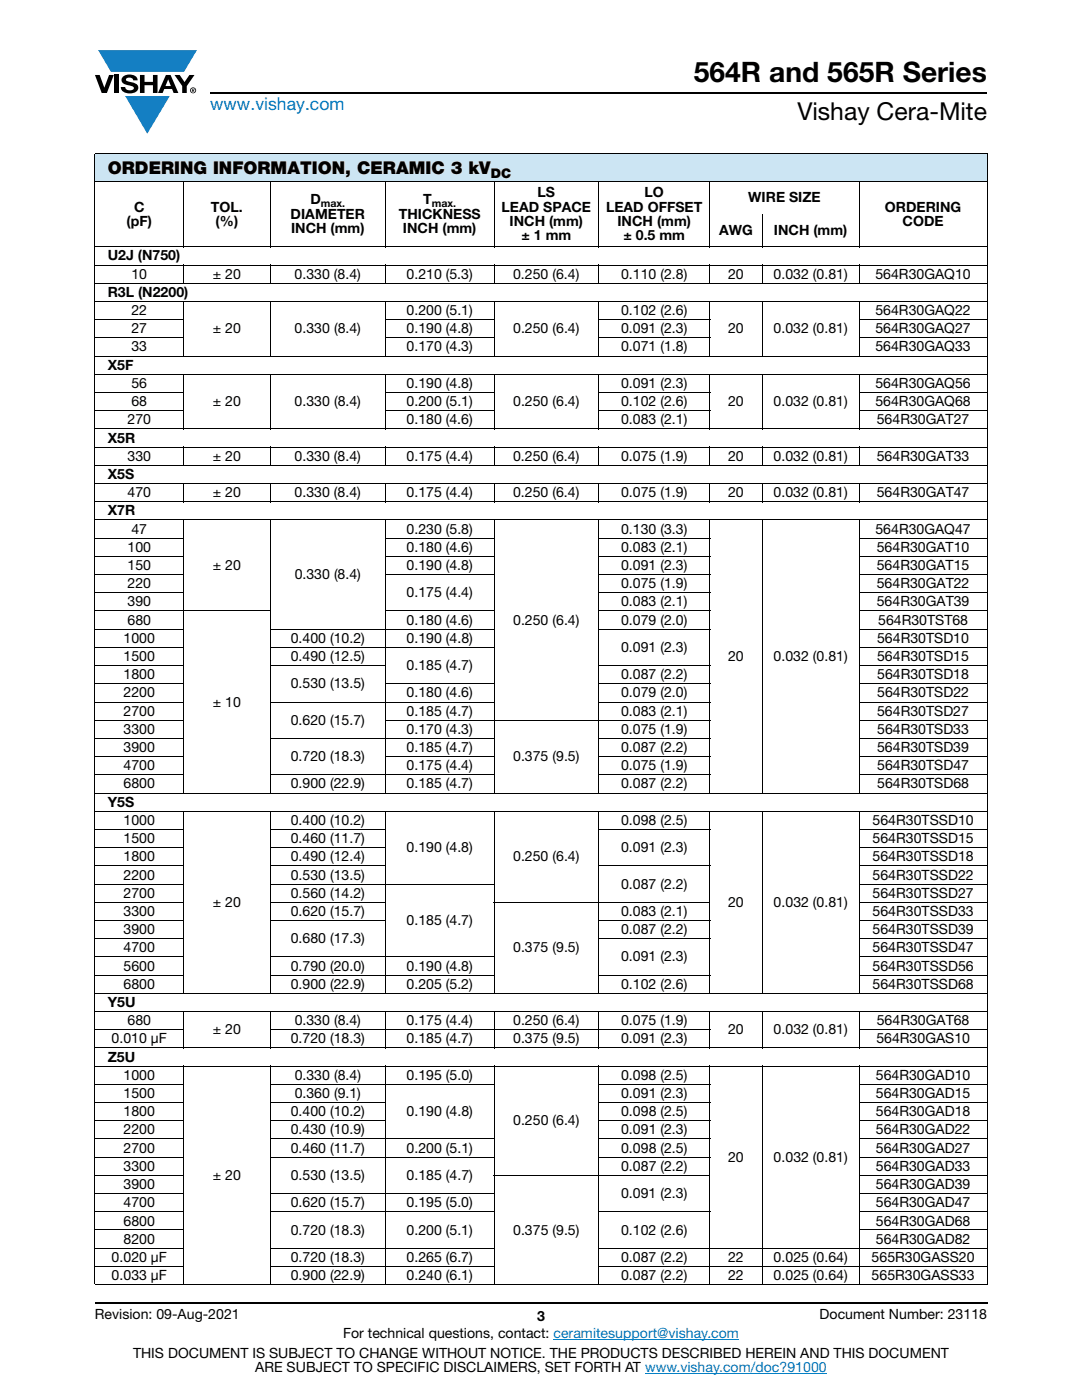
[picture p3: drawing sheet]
<svg xmlns="http://www.w3.org/2000/svg" width="216mm" height="279mm" viewBox="0 0 216 279" stroke-linecap="round" stroke-linejoin="round" font-family="sans-serif">
<defs><g id="words">
<text font-size="5.6" x="138.4" y="16.4">564R and 565R Series</text>
<text font-size="4.9" x="159.1" y="24">Vishay Cera-Mite</text>
<text font-size="3.5" fill="#007ec4" x="42" y="21.9">www.vishay.com</text>
<text font-size="3.5" x="21.5" y="34.8">ORDERING INFORMATION, CERAMIC 3 kV</text>
<g font-size="2.8">
<text x="62" y="40.8">D</text>
<text x="84.5" y="40.8">T</text>
<text x="107.3" y="39.4">LS</text>
<text x="128.6" y="39.4">LO</text>
<text x="149.3" y="40.4">WIRE SIZE</text>
<text x="25.3" y="45">(pF)</text>
<text x="26.8" y="42.2">C</text>
<text x="42.1" y="42.2">TOL.</text>
<text x="43" y="45">(%)</text>
<text x="58" y="43.6">DIAMETER</text>
<text x="58.1" y="46.5">INCH (mm)</text>
<text x="79.6" y="43.6">THICKNESS</text>
<text x="80.4" y="46.5">INCH (mm)</text>
<text x="100.1" y="42.2">LEAD SPACE</text>
<text x="101.7" y="45">INCH (mm)</text>
<text x="104.1" y="47.9">± 1 mm</text>
<text x="120.9" y="42.2">LEAD OFFSET</text>
<text x="123.2" y="45">INCH (mm)</text>
<text x="124.4" y="47.9">± 0.5 mm</text>
<text x="143.5" y="46.9">AWG</text>
<text x="154.4" y="46.9">INCH (mm)</text>
<text x="176.6" y="42.2">ORDERING</text>
<text x="180.1" y="45">CODE</text>
<text x="21.5" y="52">U2J (N750)</text>
<text x="21.5" y="59.2">R3L (N2200)</text>
<text x="26.2" y="55.6">10</text>
<text x="42.5" y="55.6">± 20</text>
<text x="58.8" y="55.6">0.330 (8.4)</text>
<text x="81.1" y="55.6">0.210 (5.3)</text>
<text x="102.4" y="55.6">0.250 (6.4)</text>
<text x="123.9" y="55.6">0.110 (2.8)</text>
<text x="145.3" y="55.6">20</text>
<text x="154.4" y="55.6">0.032 (0.81)</text>
<text x="174.7" y="55.6">564R30GAQ10</text>
<text x="26.2" y="62.9">22</text>
<text x="81.1" y="62.9">0.200 (5.1)</text>
<text x="123.9" y="62.9">0.102 (2.6)</text>
<text x="174.7" y="62.9">564R30GAQ22</text>
<text x="26.2" y="66.5">27</text>
<text x="26.2" y="70.1">33</text>
<text x="42.5" y="66.5">± 20</text>
<text x="58.8" y="66.5">0.330 (8.4)</text>
<text x="81.1" y="66.5">0.190 (4.8)</text>
<text x="81.1" y="70.1">0.170 (4.3)</text>
<text x="102.4" y="66.5">0.250 (6.4)</text>
<text x="123.9" y="66.5">0.091 (2.3)</text>
<text x="123.9" y="70.1">0.071 (1.8)</text>
<text x="145.3" y="66.5">20</text>
<text x="154.4" y="66.5">0.032 (0.81)</text>
<text x="174.7" y="66.5">564R30GAQ27</text>
<text x="174.7" y="70.1">564R30GAQ33</text>
<text x="21.5" y="73.8">X5F</text>
<text x="26.2" y="77.4">56</text>
<text x="81.1" y="77.4">0.190 (4.8)</text>
<text x="123.9" y="77.4">0.091 (2.3)</text>
<text x="174.7" y="77.4">564R30GAQ56</text>
<text x="26.2" y="81">68</text>
<text x="42.5" y="81">± 20</text>
<text x="58.8" y="81">0.330 (8.4)</text>
<text x="81.1" y="81">0.200 (5.1)</text>
<text x="102.4" y="81">0.250 (6.4)</text>
<text x="123.9" y="81">0.102 (2.6)</text>
<text x="145.3" y="81">20</text>
<text x="154.4" y="81">0.032 (0.81)</text>
<text x="174.7" y="81">564R30GAQ68</text>
<text x="21.5" y="88.3">X5R</text>
<text x="25.4" y="84.7">270</text>
<text x="81.1" y="84.7">0.180 (4.6)</text>
<text x="123.9" y="84.7">0.083 (2.1)</text>
<text x="174.9" y="84.7">564R30GAT27</text>
<text x="21.5" y="95.6">X5S</text>
<text x="25.4" y="91.9">330</text>
<text x="42.5" y="91.9">± 20</text>
<text x="58.8" y="91.9">0.330 (8.4)</text>
<text x="81.1" y="91.9">0.175 (4.4)</text>
<text x="102.4" y="91.9">0.250 (6.4)</text>
<text x="123.9" y="91.9">0.075 (1.9)</text>
<text x="145.3" y="91.9">20</text>
<text x="154.4" y="91.9">0.032 (0.81)</text>
<text x="174.9" y="91.9">564R30GAT33</text>
<text x="25.4" y="99.2">470</text>
<text x="42.5" y="99.2">± 20</text>
<text x="58.8" y="99.2">0.330 (8.4)</text>
<text x="81.1" y="99.2">0.175 (4.4)</text>
<text x="102.4" y="99.2">0.250 (6.4)</text>
<text x="123.9" y="99.2">0.075 (1.9)</text>
<text x="145.3" y="99.2">20</text>
<text x="154.4" y="99.2">0.032 (0.81)</text>
<text x="174.9" y="99.2">564R30GAT47</text>
<text x="21.5" y="102.8">X7R</text>
<text x="26.2" y="106.5">47</text>
<text x="81.1" y="106.5">0.230 (5.8)</text>
<text x="123.9" y="106.5">0.130 (3.3)</text>
<text x="174.7" y="106.5">564R30GAQ47</text>
<text x="25.4" y="110.1">100</text>
<text x="25.4" y="113.7">150</text>
<text x="42.5" y="113.7">± 20</text>
<text x="81.1" y="110.1">0.180 (4.6)</text>
<text x="81.1" y="113.7">0.190 (4.8)</text>
<text x="123.9" y="110.1">0.083 (2.1)</text>
<text x="123.9" y="113.7">0.091 (2.3)</text>
<text x="174.9" y="110.1">564R30GAT10</text>
<text x="174.9" y="113.7">564R30GAT15</text>
<text x="25.4" y="117.4">220</text>
<text x="58.8" y="115.6">0.330 (8.4)</text>
<text x="81.1" y="119.2">0.175 (4.4)</text>
<text x="123.9" y="117.4">0.075 (1.9)</text>
<text x="174.9" y="117.4">564R30GAT22</text>
<text x="25.4" y="121">390</text>
<text x="25.4" y="124.6">680</text>
<text x="81.1" y="124.6">0.180 (4.6)</text>
<text x="102.4" y="124.6">0.250 (6.4)</text>
<text x="123.9" y="124.6">0.079 (2.0)</text>
<text x="123.9" y="121">0.083 (2.1)</text>
<text x="174.9" y="121">564R30GAT39</text>
<text x="175.2" y="124.6">564R30TST68</text>
<text x="24.7" y="128.3">1000</text>
<text x="24.7" y="131.9">1500</text>
<text x="58" y="131.9">0.490 (12.5)</text>
<text x="58" y="128.3">0.400 (10.2)</text>
<text x="81.1" y="128.3">0.190 (4.8)</text>
<text x="123.9" y="130.1">0.091 (2.3)</text>
<text x="145.3" y="131.9">20</text>
<text x="154.4" y="131.9">0.032 (0.81)</text>
<text x="175" y="128.3">564R30TSD10</text>
<text x="175" y="131.9">564R30TSD15</text>
<text x="24.7" y="135.5">1800</text>
<text x="58" y="137.4">0.530 (13.5)</text>
<text x="81.1" y="133.8">0.185 (4.7)</text>
<text x="123.9" y="135.5">0.087 (2.2)</text>
<text x="175" y="135.5">564R30TSD18</text>
<text x="24.7" y="139.2">2200</text>
<text x="24.7" y="142.8">2700</text>
<text x="42.5" y="141">± 10</text>
<text x="81.1" y="139.2">0.180 (4.6)</text>
<text x="81.1" y="142.8">0.185 (4.7)</text>
<text x="123.9" y="142.8">0.083 (2.1)</text>
<text x="123.9" y="139.2">0.079 (2.0)</text>
<text x="175" y="142.8">564R30TSD27</text>
<text x="175" y="139.2">564R30TSD22</text>
<text x="24.7" y="146.4">3300</text>
<text x="58" y="144.7">0.620 (15.7)</text>
<text x="81.1" y="146.4">0.170 (4.3)</text>
<text x="123.9" y="146.4">0.075 (1.9)</text>
<text x="175" y="146.4">564R30TSD33</text>
<text x="24.7" y="150.1">3900</text>
<text x="24.7" y="153.7">4700</text>
<text x="58" y="151.9">0.720 (18.3)</text>
<text x="81.1" y="150.1">0.185 (4.7)</text>
<text x="81.1" y="153.7">0.175 (4.4)</text>
<text x="102.4" y="151.9">0.375 (9.5)</text>
<text x="123.9" y="150.1">0.087 (2.2)</text>
<text x="123.9" y="153.7">0.075 (1.9)</text>
<text x="175" y="150.1">564R30TSD39</text>
<text x="175" y="153.7">564R30TSD47</text>
<text x="21.5" y="161">Y5S</text>
<text x="24.7" y="157.4">6800</text>
<text x="58" y="157.4">0.900 (22.9)</text>
<text x="81.1" y="157.4">0.185 (4.7)</text>
<text x="123.9" y="157.4">0.087 (2.2)</text>
<text x="175" y="157.4">564R30TSD68</text>
<text x="24.7" y="164.6">1000</text>
<text x="58" y="164.6">0.400 (10.2)</text>
<text x="123.9" y="164.6">0.098 (2.5)</text>
<text x="174.1" y="164.6">564R30TSSD10</text>
<text x="24.7" y="168.3">1500</text>
<text x="24.7" y="171.9">1800</text>
<text x="58" y="168.3">0.460 (11.7)</text>
<text x="58" y="171.9">0.490 (12.4)</text>
<text x="81.1" y="170.1">0.190 (4.8)</text>
<text x="102.4" y="171.9">0.250 (6.4)</text>
<text x="123.9" y="170.1">0.091 (2.3)</text>
<text x="174.1" y="168.3">564R30TSSD15</text>
<text x="174.1" y="171.9">564R30TSSD18</text>
<text x="24.7" y="175.5">2200</text>
<text x="24.7" y="179.2">2700</text>
<text x="58" y="175.5">0.530 (13.5)</text>
<text x="58" y="179.2">0.560 (14.2)</text>
<text x="123.9" y="177.4">0.087 (2.2)</text>
<text x="174.1" y="175.5">564R30TSSD22</text>
<text x="174.1" y="179.2">564R30TSSD27</text>
<text x="24.7" y="182.8">3300</text>
<text x="42.5" y="181">± 20</text>
<text x="58" y="182.8">0.620 (15.7)</text>
<text x="81.1" y="184.6">0.185 (4.7)</text>
<text x="123.9" y="182.8">0.083 (2.1)</text>
<text x="145.3" y="181">20</text>
<text x="154.4" y="181">0.032 (0.81)</text>
<text x="174.1" y="182.8">564R30TSSD33</text>
<text x="24.7" y="186.4">3900</text>
<text x="24.7" y="190.1">4700</text>
<text x="58" y="188.3">0.680 (17.3)</text>
<text x="102.4" y="190.1">0.375 (9.5)</text>
<text x="123.9" y="186.4">0.087 (2.2)</text>
<text x="123.9" y="191.9">0.091 (2.3)</text>
<text x="174.1" y="190.1">564R30TSSD47</text>
<text x="174.1" y="186.4">564R30TSSD39</text>
<text x="24.7" y="193.7">5600</text>
<text x="24.7" y="197.3">6800</text>
<text x="58" y="197.3">0.900 (22.9)</text>
<text x="58" y="193.7">0.790 (20.0)</text>
<text x="81.1" y="197.3">0.205 (5.2)</text>
<text x="81.1" y="193.7">0.190 (4.8)</text>
<text x="123.9" y="197.3">0.102 (2.6)</text>
<text x="174.1" y="197.3">564R30TSSD68</text>
<text x="174.1" y="193.7">564R30TSSD56</text>
<text x="21.5" y="201">Y5U</text>
<text x="22.3" y="208.2">0.010 μF</text>
<text x="25.4" y="204.6">680</text>
<text x="42.5" y="206.4">± 20</text>
<text x="58" y="208.2">0.720 (18.3)</text>
<text x="58.8" y="204.6">0.330 (8.4)</text>
<text x="81.1" y="204.6">0.175 (4.4)</text>
<text x="81.1" y="208.2">0.185 (4.7)</text>
<text x="102.4" y="204.6">0.250 (6.4)</text>
<text x="102.4" y="208.2">0.375 (9.5)</text>
<text x="123.9" y="204.6">0.075 (1.9)</text>
<text x="123.9" y="208.2">0.091 (2.3)</text>
<text x="145.3" y="206.4">20</text>
<text x="154.4" y="206.4">0.032 (0.81)</text>
<text x="174.9" y="208.2">564R30GAS10</text>
<text x="174.9" y="204.6">564R30GAT68</text>
<text x="21.5" y="211.9">Z5U</text>
<text x="24.7" y="215.5">1000</text>
<text x="58.8" y="215.5">0.330 (8.4)</text>
<text x="81.1" y="215.5">0.195 (5.0)</text>
<text x="123.9" y="215.5">0.098 (2.5)</text>
<text x="174.8" y="215.5">564R30GAD10</text>
<text x="24.7" y="219.1">1500</text>
<text x="58.8" y="219.1">0.360 (9.1)</text>
<text x="123.9" y="219.1">0.091 (2.3)</text>
<text x="174.8" y="219.1">564R30GAD15</text>
<text x="24.7" y="222.8">1800</text>
<text x="24.7" y="226.4">2200</text>
<text x="58" y="222.8">0.400 (10.2)</text>
<text x="58" y="226.4">0.430 (10.9)</text>
<text x="81.1" y="222.8">0.190 (4.8)</text>
<text x="102.4" y="224.6">0.250 (6.4)</text>
<text x="123.9" y="222.8">0.098 (2.5)</text>
<text x="123.9" y="226.4">0.091 (2.3)</text>
<text x="174.8" y="222.8">564R30GAD18</text>
<text x="174.8" y="226.4">564R30GAD22</text>
<text x="24.7" y="230">2700</text>
<text x="24.7" y="233.7">3300</text>
<text x="58" y="230">0.460 (11.7)</text>
<text x="81.1" y="230">0.200 (5.1)</text>
<text x="123.9" y="230">0.098 (2.5)</text>
<text x="123.9" y="233.7">0.087 (2.2)</text>
<text x="145.3" y="231.9">20</text>
<text x="154.4" y="231.9">0.032 (0.81)</text>
<text x="174.8" y="233.7">564R30GAD33</text>
<text x="174.8" y="230">564R30GAD27</text>
<text x="24.7" y="237.3">3900</text>
<text x="42.5" y="235.5">± 20</text>
<text x="58" y="235.5">0.530 (13.5)</text>
<text x="81.1" y="235.5">0.185 (4.7)</text>
<text x="123.9" y="239.1">0.091 (2.3)</text>
<text x="174.8" y="237.3">564R30GAD39</text>
<text x="24.7" y="240.9">4700</text>
<text x="24.7" y="244.6">6800</text>
<text x="58" y="240.9">0.620 (15.7)</text>
<text x="81.1" y="240.9">0.195 (5.0)</text>
<text x="174.8" y="240.9">564R30GAD47</text>
<text x="174.8" y="244.6">564R30GAD68</text>
<text x="22.3" y="251.8">0.020 μF</text>
<text x="24.7" y="248.2">8200</text>
<text x="58" y="251.8">0.720 (18.3)</text>
<text x="58" y="246.4">0.720 (18.3)</text>
<text x="81.1" y="251.8">0.265 (6.7)</text>
<text x="81.1" y="246.4">0.200 (5.1)</text>
<text x="102.4" y="246.4">0.375 (9.5)</text>
<text x="123.9" y="251.8">0.087 (2.2)</text>
<text x="123.9" y="246.4">0.102 (2.6)</text>
<text x="145.3" y="251.8">22</text>
<text x="154.4" y="251.8">0.025 (0.64)</text>
<text x="173.9" y="251.8">565R30GASS20</text>
<text x="174.8" y="248.2">564R30GAD82</text>
<text x="22.3" y="255.5">0.033 μF</text>
<text x="58" y="255.5">0.900 (22.9)</text>
<text x="81.1" y="255.5">0.240 (6.1)</text>
<text x="123.9" y="255.5">0.087 (2.2)</text>
<text x="145.3" y="255.5">22</text>
<text x="154.4" y="255.5">0.025 (0.64)</text>
<text x="173.9" y="255.5">565R30GASS33</text>
<text x="18.9" y="263.3">Revision: 09-Aug-2021</text>
<text x="107.2" y="263.6">3</text>
<text x="163.6" y="263.3">Document Number: 23118</text>
<text x="68.5" y="267.1">For technical questions, contact: ceramitesupport@vishay.com</text>
<text x="26.5" y="271">THIS DOCUMENT IS SUBJECT TO CHANGE WITHOUT NOTICE. THE PRODUCTS DESCRIBED HEREIN AND THIS DOCUMENT</text>
<text x="50.9" y="273.8">ARE SUBJECT TO SPECIFIC DISCLAIMERS, SET FORTH AT www.vishay.com/doc?91000</text>
</g>
<text font-size="2.6" x="97.9" y="35.5">DC</text>
<g font-size="2.1">
<text x="64" y="41.3">max.</text>
<text x="86.2" y="41.3">max.</text>
</g>
</g></defs>
<g fill="#147fc3">
<path d="M19.6 10h19.7l-2.6 4.3h-1.1h-13.5z"/>
<path d="M25 19.2h8.9l-4.5 7.5z"/>
</g>
<g fill="#000">
<path d="M18.9 15h1l.9 2.5 1-2.5h.9l-1.4 3.6h-1zM22.9 15h.9v3.6h-.9zM24.6 15.3a2.1 2.1 0 0 1 2.8 .3l.1 .4h-.9a.79 .79 0 0 0-.7-.5 .79 .79 0 0 0-.8 .4l.3 .3 1 .2a1.08 1.08 0 0 1 1.2 1 1.08 1.08 0 0 1-1.1 1.2 1.73 1.73 0 0 1-2.4-1.2h.9a.96 .96 0 0 0 .8 .6 .96 .96 0 0 0 .9-.4 1.31 1.31 0 0 0-1.2-.6 1.03 1.03 0 0 1-1.1-.6 1.03 1.03 0 0 1 .2-1.1zM27.9 15h.9v1.3h1.7v-1.3h.9v3.6h-.9v-1.6h-1.7v1.6h-.9zM34.8 15h1.1l.9 1.4 1-1.4h1l-1.5 2.2v1.4h-.9v-1.4z"/>
<path d="M33.6 15.9l.5 1.3h-1.1zM33.1 15l-1.6 3.6h1l.3-.8h1.5l.3 .8h1l-1.6-3.6z"/>
<path d="M38.4 17.8h.2v.2h-.2zM38.3 17.7v.7h.1v-.3l.4 .3-.2-.3 .2-.2-.1-.2z"/>
<path d="M38.1 18a.46 .46 0 0 1 .9 0 .46 .46 0 0 1-.9 0zM37.9 18a.6 .6 0 0 0 1.2 0 .6 .6 0 0 0-1.2 0z"/>
</g>
<path d="M42 18.6h155M18.9 260h178.1" fill="none" stroke="#000" stroke-width=".36"/>
<path d="M110.4 267.3h37M128.7 274h36.3" fill="none" stroke="#007ec4" stroke-width=".2"/>
<path d="M18.9 30.7h178.1v5.5h-178.1z" fill="#cce5f3"/>
<g fill="none" stroke="#000" stroke-width=".2">
<path d="M18.9 30.7h178.1M18.9 36.2h178.1M18.9 30.8v225.5M36.6 36.1v13.2M53.9 36.1v13.2M76.9 36.1v13.2M98.6 36.1v13.2M119.4 36.1v13.2M141.6 36.1v13.2M171.5 36.1v13.2M197 30.8v225.5M18.9 49.3h178.1"/>
<path d="M18.9 52.9h178.1M18.9 56.5h178.1M36.6 52.8v3.8M53.9 52.8v3.8M76.9 52.8v3.8M98.6 52.8v3.8M119.4 52.8v3.8M141.6 52.8v3.8M152.1 42.7v6.6M152.1 52.8v3.8M171.5 52.8v3.8M18.9 60.2h178.1"/>
<path d="M18.9 63.8h17.8M18.9 67.4h17.8M18.9 71.1h178.1M18.9 74.7h178.1M18.9 78.3h17.8M36.6 60.1v11M36.6 74.6v11.1M53.9 60.1v11M53.9 74.6v11.1M76.8 63.8h21.9M76.8 67.4h21.9M76.8 78.3h21.9"/>
<path d="M76.9 60.1v11M76.9 74.6v11.1M98.6 60.1v11M98.6 74.6v11.1M119.4 63.8h22.3M119.4 67.4h22.3M119.4 78.3h22.3M119.4 60.1v11M119.4 74.6v11.1M141.6 60.1v11M141.6 74.6v11.1M152.1 60.1v11"/>
<path d="M152.1 74.6v11.1M171.4 63.8h25.6M171.4 67.4h25.6M171.4 78.3h25.6M171.5 60.1v11M171.5 74.6v11.1M18.9 82h17.8M18.9 85.6h178.1M18.9 89.2h178.1M18.9 92.9h178.1M18.9 96.5h57.9M36.6 89.1v3.8"/>
<path d="M36.6 96.4v3.8M53.9 89.1v3.8M53.9 96.4v3.8M76.8 82h21.9M76.9 89.1v3.8M76.9 96.4v3.8M77 96.5h21.5M98.6 89.1v3.8M98.6 96.4v3.8M98.7 96.5h98.3M119.4 82h22.3M119.4 89.1v3.8"/>
<path d="M119.4 96.4v3.8M141.6 89.1v3.8M141.6 96.4v3.8M152.1 89.1v3.8M152.1 96.4v3.8M171.4 82h25.6M171.5 89.1v3.8M171.5 96.4v3.8M18.9 100.1h178.1M18.9 103.8h178.1M18.9 107.4h17.8M18.9 111h17.8"/>
<path d="M18.9 114.7h17.8M18.9 118.3h17.8M36.6 103.7v54.6M53.9 103.7v54.6M76.8 107.4h21.9M76.8 111h21.9M76.8 114.7h21.9M76.9 103.7v54.6M98.6 103.7v54.6M119.4 107.4h22.3M119.4 111h22.3M119.4 114.7h22.3"/>
<path d="M119.4 118.3h22.3M119.4 103.7v54.6M141.6 103.7v54.6M152.1 103.7v54.6M171.4 107.4h25.6M171.4 111h25.6M171.4 114.7h25.6M171.4 118.3h25.6M171.5 103.7v54.6M18.9 121.9h35.1M18.9 125.6h17.8M18.9 129.2h17.8"/>
<path d="M18.9 132.8h17.8M18.9 136.5h17.8M53.8 125.6h44.9M53.8 129.2h44.9M53.8 132.8h23.2M76.8 121.9h21.9M76.8 136.5h21.9M119.4 121.9h22.3M119.4 125.6h22.3M119.4 132.8h22.3M119.4 136.5h22.3M171.4 121.9h25.6"/>
<path d="M171.4 125.6h25.6M171.4 129.2h25.6M171.4 132.8h25.6M171.4 136.5h25.6M18.9 140.1h17.8M18.9 143.7h17.8M18.9 147.4h17.8M18.9 151h17.8M18.9 154.6h17.8M18.9 158.3h178.1M53.8 140.1h44.9M53.8 147.4h44.9"/>
<path d="M53.8 154.6h44.9M76.8 143.7h64.9M76.8 151h21.9M119.4 140.1h22.3M119.4 147.4h22.3M119.4 151h22.3M119.4 154.6h22.3M171.4 140.1h25.6M171.4 143.7h25.6M171.4 147.4h25.6M171.4 151h25.6M171.4 154.6h25.6"/>
<path d="M18.9 161.9h178.1M18.9 165.5h17.8M18.9 169.2h17.8M18.9 172.8h17.8M18.9 176.4h17.8M36.6 161.8v36.5M53.8 165.5h23.2M53.8 169.2h23.2M53.8 172.8h23.2M53.8 176.4h44.9M53.9 161.8v36.5M76.9 161.8v36.5"/>
<path d="M98.6 161.8v36.5M119.4 165.5h22.3M119.4 172.8h22.3M119.4 161.8v36.5M141.6 161.8v36.5M152.1 161.8v36.5M171.4 165.5h25.6M171.4 169.2h25.6M171.4 172.8h25.6M171.4 176.4h25.6M171.5 161.8v36.5M18.9 180.1h17.8"/>
<path d="M18.9 183.7h17.8M18.9 187.3h17.8M18.9 191h17.8M18.9 194.6h17.8M18.9 198.2h178.1M53.8 180.1h23.2M53.8 183.7h23.2M53.8 191h44.9M53.8 194.6h44.9M98.5 180.1h43.2M119.4 183.7h22.3M119.4 187.3h22.3"/>
<path d="M119.4 194.6h22.3M171.4 180.1h25.6M171.4 183.7h25.6M171.4 187.3h25.6M171.4 191h25.6M171.4 194.6h25.6M18.9 201.9h178.1M18.9 205.5h17.8M18.9 209.1h178.1M18.9 212.8h178.1M18.9 216.4h17.8M36.6 201.8v7.4"/>
<path d="M36.6 212.7v43.8M53.8 205.5h87.9M53.8 216.4h44.9M53.9 201.8v7.4M53.9 212.7v43.8M76.9 201.8v7.4M76.9 212.7v43.8M98.6 201.8v7.4M98.6 212.7v43.8M119.4 216.4h22.3M119.4 201.8v7.4M119.4 212.7v43.8"/>
<path d="M141.6 201.8v7.4M141.6 212.7v43.8M152.1 201.8v7.4M152.1 212.7v43.8M171.4 205.5h25.6M171.4 216.4h25.6M171.5 201.8v7.4M171.5 212.7v43.8M18.9 220h17.8M18.9 223.7h17.8M18.9 227.3h17.8M18.9 230.9h17.8"/>
<path d="M18.9 234.6h17.8M18.9 238.2h17.8M53.8 220h23.2M53.8 223.7h23.2M53.8 227.3h44.9M53.8 230.9h44.9M53.8 238.2h44.9M98.5 234.6h43.2M119.4 220h22.3M119.4 223.7h22.3M119.4 227.3h22.3M119.4 230.9h22.3"/>
<path d="M171.4 220h25.6M171.4 223.7h25.6M171.4 227.3h25.6M171.4 230.9h25.6M171.4 234.6h25.6M171.4 238.2h25.6M18.9 241.9h17.8M18.9 245.5h17.8M18.9 249.1h17.8M18.9 252.8h17.8M18.9 256.4h178.1M53.8 241.9h44.9"/>
<path d="M53.8 249.1h44.9M53.8 252.8h44.9M119.4 241.9h22.3M119.4 249.1h77.6M119.4 252.8h77.6M171.4 241.9h25.6M171.4 245.5h25.6"/>
</g>
<use href="#words"/>
</svg>
